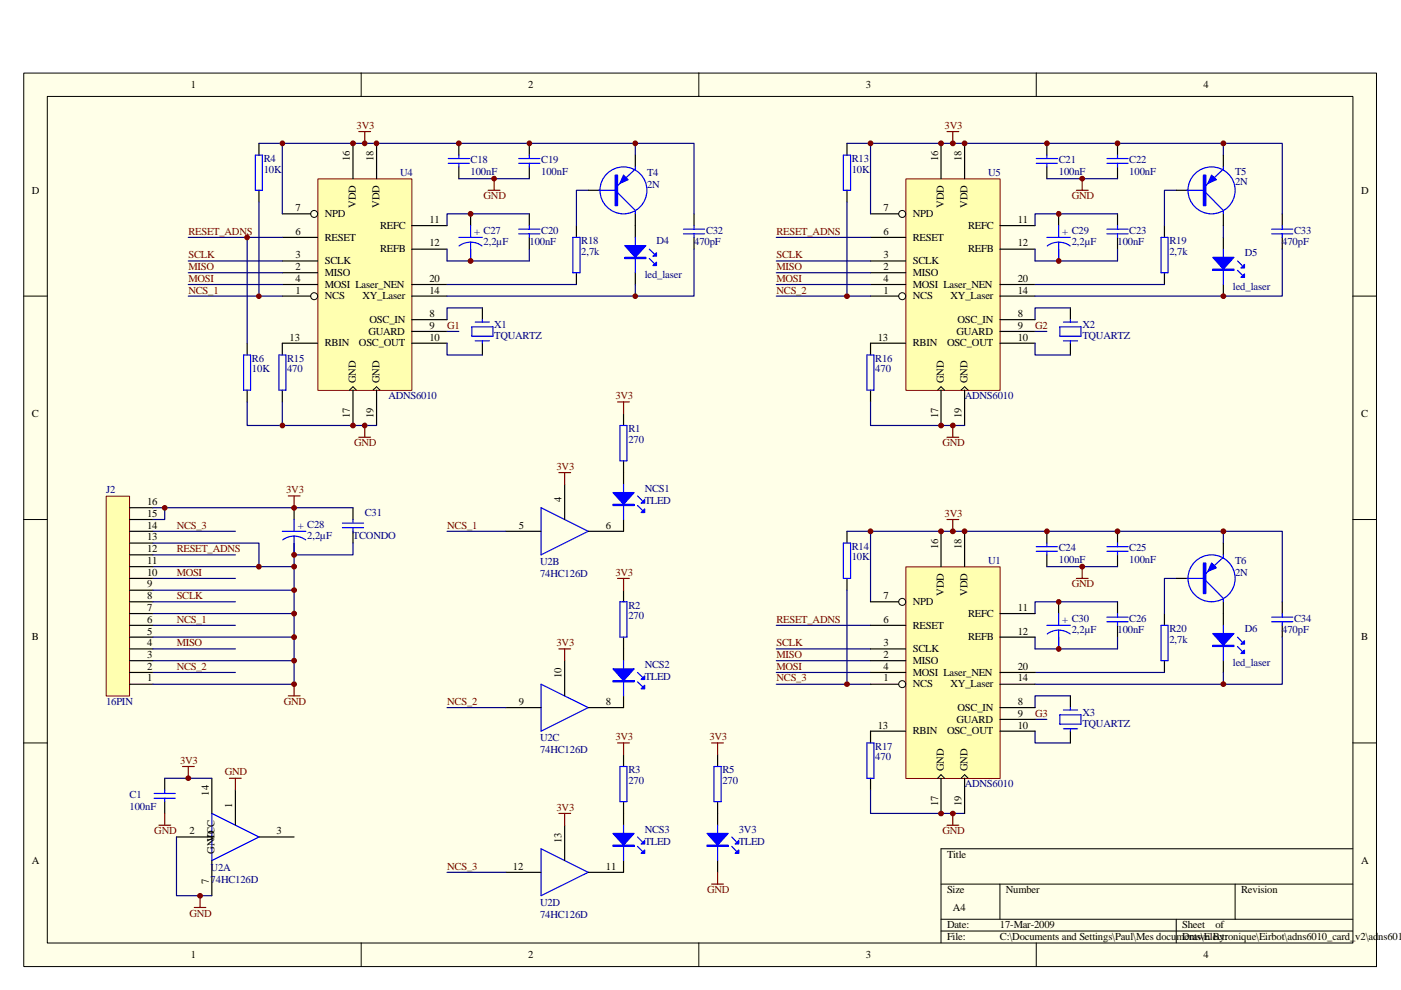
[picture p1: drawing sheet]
<svg xmlns="http://www.w3.org/2000/svg" width="297mm" height="210mm" viewBox="0 0 297 210" stroke-linecap="round" stroke-linejoin="round" font-family="sans-serif">
<defs><g id="words">
<g font-size="2.3">
<text x="40.4" y="18.6">1</text>
<text x="112" y="18.6">2</text>
<text x="183.6" y="18.6">3</text>
<text x="255.1" y="18.6">4</text>
<text x="74.2" y="34.2" transform="rotate(-90 74.2 34.2)">16</text>
<text x="79.2" y="34.2" transform="rotate(-90 79.2 34.2)">18</text>
<text x="198.9" y="34.2" transform="rotate(-90 198.9 34.2)">16</text>
<text x="203.9" y="34.2" transform="rotate(-90 203.9 34.2)">18</text>
<text x="6.8" y="41.1">D</text>
<text x="288.6" y="41.1">D</text>
<text x="62.7" y="44.8">7</text>
<text x="68.9" y="46">NPD</text>
<text x="75.4" y="44.1" transform="rotate(-90 75.4 44.1)">VDD</text>
<text x="80.4" y="44.1" transform="rotate(-90 80.4 44.1)">VDD</text>
<text x="91.1" y="47.3">11</text>
<text x="187.3" y="44.8">7</text>
<text x="193.5" y="46">NPD</text>
<text x="200.1" y="44.1" transform="rotate(-90 200.1 44.1)">VDD</text>
<text x="205.1" y="44.1" transform="rotate(-90 205.1 44.1)">VDD</text>
<text x="215.8" y="47.3">11</text>
<text x="62.7" y="49.8">6</text>
<text x="68.9" y="51">RESET</text>
<text x="80.6" y="48.5">REFC</text>
<text x="80.6" y="53.5">REFB</text>
<text x="91.1" y="52.2">12</text>
<text x="187.3" y="49.8">6</text>
<text x="193.5" y="51">RESET</text>
<text x="205.3" y="48.5">REFC</text>
<text x="205.3" y="53.5">REFB</text>
<text x="215.8" y="52.2">12</text>
<text x="62.7" y="54.7">3</text>
<text x="62.7" y="57.2">2</text>
<text x="62.7" y="59.7">4</text>
<text x="68.9" y="56">SCLK</text>
<text x="68.9" y="58.5">MISO</text>
<text x="91.1" y="59.7">20</text>
<text x="187.3" y="54.7">3</text>
<text x="187.3" y="57.2">2</text>
<text x="187.3" y="59.7">4</text>
<text x="193.5" y="56">SCLK</text>
<text x="193.5" y="58.5">MISO</text>
<text x="215.8" y="59.7">20</text>
<text x="62.7" y="62.2">1</text>
<text x="68.9" y="63.5">NCS</text>
<text x="68.9" y="61">MOSI Laser_NEN</text>
<text x="76.8" y="63.5">XY_Laser</text>
<text x="91.1" y="62.2">14</text>
<text x="187.3" y="62.2">1</text>
<text x="193.5" y="63.5">NCS</text>
<text x="193.5" y="61">MOSI Laser_NEN</text>
<text x="201.5" y="63.5">XY_Laser</text>
<text x="215.8" y="62.2">14</text>
<text x="78.1" y="71">GUARD</text>
<text x="78.4" y="68.5">OSC_IN</text>
<text x="91.1" y="67.2">8</text>
<text x="91.1" y="69.7">9</text>
<text x="202.8" y="71">GUARD</text>
<text x="203" y="68.5">OSC_IN</text>
<text x="215.8" y="67.2">8</text>
<text x="215.8" y="69.7">9</text>
<text x="61.4" y="72.2">13</text>
<text x="68.9" y="73.4">RBIN</text>
<text x="76.1" y="73.4">OSC_OUT</text>
<text x="91.1" y="72.2">10</text>
<text x="186.1" y="72.2">13</text>
<text x="193.5" y="73.4">RBIN</text>
<text x="200.8" y="73.4">OSC_OUT</text>
<text x="215.8" y="72.2">10</text>
<text x="75.4" y="81.3" transform="rotate(-90 75.4 81.3)">GND</text>
<text x="80.4" y="81.3" transform="rotate(-90 80.4 81.3)">GND</text>
<text x="200.1" y="81.3" transform="rotate(-90 200.1 81.3)">GND</text>
<text x="205.1" y="81.3" transform="rotate(-90 205.1 81.3)">GND</text>
<text x="6.8" y="88.4">C</text>
<text x="74.2" y="88.7" transform="rotate(-90 74.2 88.7)">17</text>
<text x="79.2" y="88.7" transform="rotate(-90 79.2 88.7)">19</text>
<text x="198.9" y="88.7" transform="rotate(-90 198.9 88.7)">17</text>
<text x="203.9" y="88.7" transform="rotate(-90 203.9 88.7)">19</text>
<text x="288.6" y="88.4">C</text>
<text x="31.2" y="107.1">16</text>
<text x="119.1" y="106.4" transform="rotate(-90 119.1 106.4)">4</text>
<text x="31.2" y="112.1">14</text>
<text x="31.2" y="109.6">15</text>
<text x="110" y="112.1">5</text>
<text x="128.5" y="112.1">6</text>
<text x="31.2" y="119.5">11</text>
<text x="31.2" y="117.1">12</text>
<text x="31.2" y="114.6">13</text>
<text x="198.9" y="116.4" transform="rotate(-90 198.9 116.4)">16</text>
<text x="203.9" y="116.4" transform="rotate(-90 203.9 116.4)">18</text>
<text x="31.2" y="124.5">9</text>
<text x="31.2" y="122">10</text>
<text x="31.2" y="129.5">7</text>
<text x="31.2" y="127">8</text>
<text x="187.3" y="127">7</text>
<text x="193.5" y="128.3">NPD</text>
<text x="200.1" y="126.4" transform="rotate(-90 200.1 126.4)">VDD</text>
<text x="205.1" y="126.4" transform="rotate(-90 205.1 126.4)">VDD</text>
<text x="205.3" y="130.8">REFC</text>
<text x="215.8" y="129.5">11</text>
<text x="6.8" y="135.8">B</text>
<text x="31.2" y="137">4</text>
<text x="31.2" y="134.5">5</text>
<text x="31.2" y="132">6</text>
<text x="187.3" y="137">3</text>
<text x="187.3" y="132">6</text>
<text x="193.5" y="133.3">RESET</text>
<text x="205.3" y="135.8">REFB</text>
<text x="215.8" y="134.5">12</text>
<text x="288.6" y="135.8">B</text>
<text x="31.2" y="142">2</text>
<text x="31.2" y="139.5">3</text>
<text x="119.1" y="143.8" transform="rotate(-90 119.1 143.8)">10</text>
<text x="187.3" y="139.5">2</text>
<text x="187.3" y="142">4</text>
<text x="193.5" y="138.3">SCLK</text>
<text x="193.5" y="140.8">MISO</text>
<text x="193.5" y="143.3">MOSI Laser_NEN</text>
<text x="215.8" y="142">20</text>
<text x="31.2" y="144.5">1</text>
<text x="110" y="149.5">9</text>
<text x="128.5" y="149.5">8</text>
<text x="187.3" y="144.5">1</text>
<text x="193.5" y="145.8">NCS</text>
<text x="201.5" y="145.8">XY_Laser</text>
<text x="215.8" y="149.5">8</text>
<text x="215.8" y="144.5">14</text>
<text x="186.1" y="154.5">13</text>
<text x="193.5" y="155.7">RBIN</text>
<text x="200.8" y="155.7">OSC_OUT</text>
<text x="202.8" y="153.2">GUARD</text>
<text x="203" y="150.7">OSC_IN</text>
<text x="215.8" y="154.5">10</text>
<text x="215.8" y="152">9</text>
<text x="200.1" y="163.5" transform="rotate(-90 200.1 163.5)">GND</text>
<text x="205.1" y="163.5" transform="rotate(-90 205.1 163.5)">GND</text>
<text x="44.3" y="168.7" transform="rotate(-90 44.3 168.7)">14</text>
<text x="49.2" y="171.2" transform="rotate(-90 49.2 171.2)">1</text>
<text x="198.9" y="171" transform="rotate(-90 198.9 171)">17</text>
<text x="203.9" y="171" transform="rotate(-90 203.9 171)">19</text>
<text x="40.2" y="176.9">2</text>
<text x="45.5" y="178.5" transform="rotate(-90 45.5 178.5)">VCC</text>
<text x="58.6" y="176.9">3</text>
<text x="119.1" y="178.7" transform="rotate(-90 119.1 178.7)">13</text>
<text x="6.8" y="183.1">A</text>
<text x="45.5" y="181" transform="rotate(-90 45.5 181)">GND</text>
<text x="108.8" y="184.4">12</text>
<text x="128.5" y="184.4">11</text>
<text x="200.8" y="181.9">Title</text>
<text x="288.6" y="183.1">A</text>
<text x="44.3" y="187.5" transform="rotate(-90 44.3 187.5)">7</text>
<text x="200.8" y="189.4">Size</text>
<text x="213.3" y="189.4">Number</text>
<text x="263.1" y="189.4">Revision</text>
<text x="200.8" y="196.8">Date:</text>
<text x="202.1" y="193.1">A4</text>
<text x="212" y="196.8">17-Mar-2009</text>
<text x="250.7" y="196.8">Sheet</text>
<text x="257.7" y="196.8">of</text>
<text x="40.4" y="203.1">1</text>
<text x="112" y="203.1">2</text>
<text x="183.6" y="203.1">3</text>
<text x="200.8" y="199.3">File:</text>
<text x="212" y="199.3">C:\Documents and Settings\Paul\Mes documents\Electronique\Eirbot\adns6010_card_v2\adns6010</text>
<text x="250.7" y="199.3">Drawn By:</text>
<text x="255.1" y="203.1">4</text>
</g>
<g font-size="2.3" fill="#800000">
<text x="75.6" y="27.3">3V3</text>
<text x="200.3" y="27.3">3V3</text>
<text x="102.5" y="42.3">GND</text>
<text x="227.2" y="42.3">GND</text>
<text x="40" y="49.8">RESET_ADNS</text>
<text x="164.6" y="49.8">RESET_ADNS</text>
<text x="40" y="54.7">SCLK</text>
<text x="40" y="57.2">MISO</text>
<text x="40" y="59.7">MOSI</text>
<text x="164.6" y="54.7">SCLK</text>
<text x="164.6" y="57.2">MISO</text>
<text x="164.6" y="59.7">MOSI</text>
<text x="40" y="62.2">NCS_1</text>
<text x="164.6" y="62.2">NCS_2</text>
<text x="94.8" y="69.7">G1</text>
<text x="219.5" y="69.7">G2</text>
<text x="130.5" y="84.7">3V3</text>
<text x="75.1" y="94.7">GND</text>
<text x="199.8" y="94.7">GND</text>
<text x="118" y="99.6">3V3</text>
<text x="60.7" y="104.6">3V3</text>
<text x="37.5" y="112.1">NCS_3</text>
<text x="94.8" y="112.1">NCS_1</text>
<text x="200.3" y="109.6">3V3</text>
<text x="37.5" y="117.1">RESET_ADNS</text>
<text x="37.5" y="122">MOSI</text>
<text x="130.5" y="122">3V3</text>
<text x="227.2" y="124.5">GND</text>
<text x="37.5" y="127">SCLK</text>
<text x="37.5" y="137">MISO</text>
<text x="37.5" y="132">NCS_1</text>
<text x="118" y="137">3V3</text>
<text x="164.6" y="132">RESET_ADNS</text>
<text x="164.6" y="137">SCLK</text>
<text x="37.5" y="142">NCS_2</text>
<text x="164.6" y="139.5">MISO</text>
<text x="164.6" y="142">MOSI</text>
<text x="60.2" y="149.5">GND</text>
<text x="94.8" y="149.5">NCS_2</text>
<text x="164.6" y="144.5">NCS_3</text>
<text x="219.5" y="152">G3</text>
<text x="38.2" y="161.9">3V3</text>
<text x="130.5" y="157">3V3</text>
<text x="150.4" y="157">3V3</text>
<text x="47.7" y="164.4">GND</text>
<text x="118" y="171.9">3V3</text>
<text x="32.7" y="176.9">GND</text>
<text x="199.8" y="176.9">GND</text>
<text x="94.8" y="184.4">NCS_3</text>
<text x="149.9" y="189.4">GND</text>
<text x="40.2" y="194.4">GND</text>
</g>
<g font-size="2.3" fill="#000080">
<text x="55.9" y="34.3">R4</text>
<text x="99.8" y="34.5">C18</text>
<text x="114.8" y="34.5">C19</text>
<text x="180.6" y="34.3">R13</text>
<text x="224.5" y="34.5">C21</text>
<text x="239.4" y="34.5">C22</text>
<text x="55.9" y="36.6">10K</text>
<text x="84.8" y="37.3">U4</text>
<text x="99.8" y="37">100nF</text>
<text x="114.8" y="37">100nF</text>
<text x="137.2" y="37.3">T4</text>
<text x="137.2" y="39.8">2N</text>
<text x="180.6" y="36.6">10K</text>
<text x="209.5" y="37.3">U5</text>
<text x="224.5" y="37">100nF</text>
<text x="239.4" y="37">100nF</text>
<text x="261.9" y="37">T5</text>
<text x="261.9" y="39.3">2N</text>
<text x="100.5" y="49.8">+ C27</text>
<text x="102.5" y="52">2,2µF</text>
<text x="112.3" y="52">100nF</text>
<text x="114.8" y="49.5">C20</text>
<text x="123.2" y="51.8">R18</text>
<text x="139.2" y="51.8">D4</text>
<text x="147.2" y="52">470pF</text>
<text x="149.7" y="49.5">C32</text>
<text x="225.2" y="49.8">+ C29</text>
<text x="227.2" y="52">2,2µF</text>
<text x="236.9" y="52">100nF</text>
<text x="239.4" y="49.5">C23</text>
<text x="247.9" y="51.8">R19</text>
<text x="271.9" y="52">470pF</text>
<text x="274.4" y="49.5">C33</text>
<text x="123.2" y="54">2,7k</text>
<text x="136.7" y="59">led_laser</text>
<text x="247.9" y="54">2,7k</text>
<text x="263.9" y="54.3">D5</text>
<text x="261.4" y="61.5">led_laser</text>
<text x="104.8" y="69.5">X1</text>
<text x="104.8" y="72">TQUARTZ</text>
<text x="229.5" y="69.5">X2</text>
<text x="229.5" y="72">TQUARTZ</text>
<text x="53.4" y="76.7">R6</text>
<text x="60.9" y="76.7">R15</text>
<text x="185.6" y="76.7">R16</text>
<text x="53.4" y="79">10K</text>
<text x="60.9" y="79">470</text>
<text x="185.6" y="79">470</text>
<text x="82.3" y="84.7">ADNS6010</text>
<text x="204.6" y="84.7">ADNS6010</text>
<text x="133.2" y="91.7">R1</text>
<text x="133.2" y="93.9">270</text>
<text x="22.5" y="104.6">J2</text>
<text x="136.7" y="104.4">NCS1</text>
<text x="136.7" y="106.8">TLED</text>
<text x="63.1" y="112.1">+ C28</text>
<text x="77.3" y="109.3">C31</text>
<text x="65.1" y="114.3">2,2µF</text>
<text x="74.8" y="114.3">TCONDO</text>
<text x="114.5" y="119.8">U2B</text>
<text x="180.6" y="116.6">R14</text>
<text x="180.6" y="118.8">10K</text>
<text x="209.5" y="119.5">U1</text>
<text x="224.5" y="116.8">C24</text>
<text x="224.5" y="119.3">100nF</text>
<text x="239.4" y="116.8">C25</text>
<text x="239.4" y="119.3">100nF</text>
<text x="261.9" y="119.5">T6</text>
<text x="114.5" y="122.3">74HC126D</text>
<text x="261.9" y="122">2N</text>
<text x="133.2" y="129">R2</text>
<text x="133.2" y="131.3">270</text>
<text x="239.4" y="131.8">C26</text>
<text x="274.4" y="131.8">C34</text>
<text x="225.2" y="132">+ C30</text>
<text x="227.2" y="134.3">2,2µF</text>
<text x="236.9" y="134.3">100nF</text>
<text x="247.9" y="134">R20</text>
<text x="247.9" y="136.3">2,7k</text>
<text x="263.9" y="134">D6</text>
<text x="271.9" y="134.3">470pF</text>
<text x="136.7" y="141.7">NCS2</text>
<text x="261.4" y="141.3">led_laser</text>
<text x="22.5" y="149.5">16PIN</text>
<text x="136.7" y="144.2">TLED</text>
<text x="229.5" y="151.7">X3</text>
<text x="229.5" y="154.2">TQUARTZ</text>
<text x="114.5" y="157.2">U2C</text>
<text x="114.5" y="159.7">74HC126D</text>
<text x="185.6" y="159">R17</text>
<text x="185.6" y="161.2">470</text>
<text x="133.2" y="163.9">R3</text>
<text x="133.2" y="166.2">270</text>
<text x="153.2" y="163.9">R5</text>
<text x="153.2" y="166.2">270</text>
<text x="204.6" y="166.9">ADNS6010</text>
<text x="27.5" y="169.2">C1</text>
<text x="27.5" y="171.7">100nF</text>
<text x="136.7" y="176.7">NCS3</text>
<text x="136.7" y="179.2">TLED</text>
<text x="156.6" y="176.7">3V3</text>
<text x="156.6" y="179.2">TLED</text>
<text x="44.7" y="184.6">U2A</text>
<text x="44.7" y="187.1">74HC126D</text>
<text x="114.5" y="192.1">U2D</text>
<text x="114.5" y="194.6">74HC126D</text>
</g>
</g></defs>
<path d="M5 15.5h286.8v189.4h-286.8z" fill="#ffffe8"/>
<g fill="none" stroke="#000" stroke-width=".21">
<path d="M5 15.5h286.8v189.4h-286.8zM76.6 15.5v4.9M148.2 15.5v4.9M219.7 15.5v4.9M10 20.4h276.8v179.5h-276.8zM5 62.8h5M286.8 62.8h5M5 110.2h5M286.8 110.2h5M5 157.5h5M286.8 157.5h5M286.8 180h-87.3v19.9"/>
<path d="M76.6 199.9v5M148.2 199.9v5M199.5 187.5h87.3M199.5 194.9h87.3M199.5 197.4h87.3M212 187.5v7.4M219.7 199.9v5M249.4 194.9v5M261.9 187.5v7.4"/>
</g>
<path d="M192.1 38h19.9v44.8h-19.9z" fill="#ffffb0"/>
<path d="M192.1 37.9h19.9v44.9h-19.9z" fill="none" stroke="#800000" stroke-width=".21"/>
<g fill="none" stroke="#000" stroke-width=".21">
<path d="M198.8 82.7l.7-.7 .8 .7M203.7 82.7l.8-.7 .8 .7"/>
<circle cx="191.3" cy="45.4" r=".74"/>
<circle cx="191.3" cy="62.8" r=".74"/>
</g>
<g fill="none" stroke="#000" stroke-width=".25">
<path d="M179.6 30.4v2.5M199.5 30.4v7.5M204.5 30.4v7.5M222 30.4v2.5M222 35.4v2.5M236.9 30.4v2.5M236.9 35.4v2.5M179.6 40.3v2.5M184.6 55.3h7.4M184.6 57.8h7.4M184.6 50.3h7.4M184.6 45.3h5.9"/>
<path d="M212 47.8h7.5M212 52.8h7.5M224.4 45.3v2.5M224.4 52.8v2.5M236.9 45.3v2.5M236.9 50.3v2.5M246.9 47.8v2.5M246.9 57.8v2.5M259.4 50.3v2.5M184.6 62.8h5.9M184.6 60.3h7.4M192 72.8h-7.4v2.5"/>
<path d="M212 62.8h7.5M212 60.3h7.5M212 67.8h7.5M212 70.3h7.5M212 72.8h7.5M259.4 60.3v2.5M184.6 82.7v2.5M199.5 82.7v7.5M204.5 82.7v7.5"/>
</g>
<g fill="none" stroke="#000080" stroke-width=".25">
<path d="M179.6 30.4h5M222 37.9h14.9M259.4 32.9v-2.5h-74.8v14.9M164.6 50.3h20M164.6 55.3h20M164.6 57.8h20M179.6 42.8v20M219.5 52.8v2.5h17.4v-2.5M236.9 45.3h-17.4v2.5M164.6 60.3h20M164.6 62.8h20M219.5 60.3h27.4"/>
<path d="M184.6 85.2v5h19.9"/>
</g>
<g fill="none" stroke="#00f" stroke-width=".25">
<path d="M178.8 32.9h1.5v7.4h-1.5zM219.7 34.6h4.5M219.7 33.6h4.5M222 32.9v.7M222 34.6v.8M234.7 34.6h4.5M234.7 33.6h4.5M236.9 32.9v.7M236.9 34.6v.8M222 50.3h4.9M224.4 51.4l1.6 .2 .9 .6M224.4 51.4l-1.5 .2-.9 .6"/>
<path d="M224.4 47.8v2.5M224.4 51.4v3.9M234.7 49.6h4.5M234.7 48.6h4.5M236.9 47.8v.8M236.9 49.6v.7M246.2 50.3h1.4v7.5h-1.4zM259.4 52.8v7.5M262.4 57.3l1 1M262.4 55.3l1 1M183.8 75.3h1.5v7.4h-1.5z"/>
</g>
<path d="M200.8 27.9h2.5M202 27.9v2.5M229.4 37.9v2.4M228.2 40.3h2.5M200.8 92.7h2.5M202 90.2v2.5" fill="none" stroke="#800000" stroke-width=".25"/>
<path d="M257.1 54.6h4.5l-2.2 2.5z" fill="#00f"/>
<path d="M257.1 57.2h4.5M257.1 54.6h4.5l-2.2 2.5zM257.1 57.1h4.5v.2h-4.5z" fill="none" stroke="#00f" stroke-width=".25"/>
<path d="M263.1 58.8l.8-.7v.7z" fill="#00f"/>
<path d="M263.1 58.8l.8-.7v.7z" fill="none" stroke="#00f" stroke-width=".25"/>
<path d="M263.9 56v.8h-.8z" fill="#00f"/>
<g fill="none" stroke="#00f" stroke-width=".25">
<path d="M263.1 56.8l.8-.8v.8zM269.6 49.6h4.5M269.6 48.6h4.5M271.9 47.8v.8M271.9 49.6v.7M178.8 115.1h1.5v7.5h-1.5zM219.7 116.9h4.5M219.7 115.9h4.5M222 115.1v.8M222 116.9v.7M234.7 116.9h4.5M234.7 115.9h4.5"/>
<path d="M236.9 115.1v.8M236.9 116.9v.7M222 132.6h4.9M224.4 133.6l1.1 .1 1.4 .7M224.4 133.6l-1 .1-1.4 .7M224.4 130.1v2.5M224.4 133.6v4M234.7 131.8h4.5M234.7 130.9h4.5M236.9 130.1v.8M236.9 131.8v.8M246.2 132.6h1.4v7.5h-1.4z"/>
<path d="M259.4 132.6v7.5M262.4 137.1l1 1M262.4 135.1l1 1M183.8 157.5h1.5v7.5h-1.5z"/>
</g>
<g fill="none" stroke="#000080" stroke-width=".25">
<path d="M259.4 30.4h12.5v14.9M249.4 40.3h-2.5v7.5M271.9 52.8v10h-12.5M179.6 112.6h5M259.4 115.1v-2.5h-74.8v15M164.6 132.6h20M164.6 137.6h20M179.6 125.1v20M219.5 135.1v2.5h17.4v-2.5M222 120.1h14.9M236.9 127.6h-17.4v2.5M164.6 140.1h20"/>
<path d="M164.6 142.6h20M164.6 145.1h20M219.5 142.6h27.4M184.6 167.5v5h19.9"/>
</g>
<g fill="none" stroke="#000" stroke-width=".25">
<path d="M271.9 45.3v2.5M271.9 50.3v2.5M179.6 112.6v2.5M222 112.6v2.5M222 117.6v2.5M236.9 112.6v2.5M236.9 117.6v2.5M179.6 122.6v2.5M224.4 127.6v2.5M224.4 135.1v2.5M236.9 127.6v2.5M236.9 132.6v2.5"/>
<path d="M246.9 130.1v2.5M259.4 130.1v2.5M184.6 155v2.5M246.9 140.1v2.5M259.4 140.1v2.5M184.6 165v2.5"/>
</g>
<path d="M200.8 110.2h2.5M202 110.2v2.4M228.2 122.6h2.5M229.4 120.1v2.5M200.8 175h2.5M202 172.5v2.5" fill="none" stroke="#800000" stroke-width=".25"/>
<path d="M257.1 134.3h4.5l-2.2 2.5z" fill="#00f"/>
<path d="M257.1 136.9h4.5M257.1 134.3h4.5l-2.2 2.5zM257.1 136.8h4.5v.3h-4.5z" fill="none" stroke="#00f" stroke-width=".25"/>
<path d="M263.1 138.6l.8-.8v.8z" fill="#00f"/>
<path d="M263.1 138.6l.8-.8v.8z" fill="none" stroke="#00f" stroke-width=".25"/>
<path d="M263.1 136.6l.8-.8v.8z" fill="#00f"/>
<path d="M263.1 136.6l.8-.8v.8zM269.6 131.8h4.5M269.6 130.9h4.5M271.9 130.1v.8M271.9 131.8v.8" fill="none" stroke="#00f" stroke-width=".25"/>
<path d="M259.4 112.6h12.5v15M249.4 122.6h-2.5v7.5M271.9 135.1v10h-12.5M259.4 142.6v2.5h-39.9" fill="none" stroke="#000080" stroke-width=".25"/>
<path d="M271.9 127.6v2.5M271.9 132.6v2.5" fill="none" stroke="#000" stroke-width=".25"/>
<circle cx="184.6" cy="30.4" r=".51" fill="#800000"/>
<circle cx="184.6" cy="30.4" r=".51" fill="none" stroke="#800000" stroke-width=".21"/>
<circle cx="179.6" cy="62.8" r=".5" fill="#800000"/>
<circle cx="179.6" cy="62.8" r=".5" fill="none" stroke="#800000" stroke-width=".21"/>
<circle cx="202" cy="90.2" r=".5" fill="#800000"/>
<circle cx="202" cy="90.2" r=".5" fill="none" stroke="#800000" stroke-width=".21"/>
<circle cx="202" cy="30.4" r=".5" fill="#800000"/>
<circle cx="202" cy="30.4" r=".5" fill="none" stroke="#800000" stroke-width=".21"/>
<circle cx="229.5" cy="37.9" r=".49" fill="#800000"/>
<circle cx="229.5" cy="37.9" r=".49" fill="none" stroke="#800000" stroke-width=".21"/>
<circle cx="259.4" cy="30.4" r=".51" fill="#800000"/>
<circle cx="259.4" cy="30.4" r=".51" fill="none" stroke="#800000" stroke-width=".21"/>
<circle cx="184.6" cy="112.7" r=".51" fill="#800000"/>
<circle cx="184.6" cy="112.7" r=".51" fill="none" stroke="#800000" stroke-width=".21"/>
<circle cx="179.6" cy="145.1" r=".5" fill="#800000"/>
<circle cx="179.6" cy="145.1" r=".5" fill="none" stroke="#800000" stroke-width=".21"/>
<circle cx="202" cy="172.5" r=".49" fill="#800000"/>
<circle cx="202" cy="172.5" r=".49" fill="none" stroke="#800000" stroke-width=".21"/>
<circle cx="202" cy="112.7" r=".5" fill="#800000"/>
<circle cx="202" cy="112.7" r=".5" fill="none" stroke="#800000" stroke-width=".21"/>
<circle cx="229.4" cy="120.1" r=".5" fill="#800000"/>
<circle cx="229.4" cy="120.1" r=".5" fill="none" stroke="#800000" stroke-width=".21"/>
<circle cx="259.4" cy="112.7" r=".51" fill="#800000"/>
<circle cx="259.4" cy="112.7" r=".51" fill="none" stroke="#800000" stroke-width=".21"/>
<path d="M67.4 38h19.9v44.8h-19.9z" fill="#ffffb0"/>
<path d="M67.4 37.9h19.9v44.9h-19.9z" fill="none" stroke="#800000" stroke-width=".21"/>
<g fill="none" stroke="#000" stroke-width=".21">
<path d="M74.1 82.7l.7-.7 .8 .7M79.1 82.7l.7-.7 .8 .7"/>
<circle cx="66.6" cy="45.4" r=".74"/>
<circle cx="66.6" cy="62.8" r=".74"/>
</g>
<g fill="none" stroke="#000" stroke-width=".25">
<path d="M54.9 30.4v2.5M74.8 30.4v7.5M79.8 30.4v7.5M97.3 30.4v2.5M97.3 35.4v2.5M112.2 30.4v2.5M112.2 35.4v2.5M54.9 40.3v2.5M59.9 55.3h7.4M59.9 57.8h7.4M59.9 50.3h7.4M59.9 45.3h6"/>
<path d="M87.3 47.8h7.5M87.3 52.8h7.5M99.8 45.3v2.5M99.8 52.8v2.5M112.2 45.3v2.5M112.2 50.3v2.5M122.2 47.8v2.5M122.2 57.8v2.5M134.7 47.8v2.5M134.7 57.8v2.5M52.4 72.8v2.5M59.9 62.8h6"/>
<path d="M59.9 60.3h7.4M67.3 72.8h-7.4v2.5M87.3 62.8h7.5M87.3 60.3h7.5M87.3 67.8h7.5M87.3 70.3h7.5M87.3 72.8h7.5M52.4 82.7v2.5M59.9 82.7v2.5M74.8 82.7v7.5M79.8 82.7v7.5"/>
</g>
<g fill="none" stroke="#000080" stroke-width=".25">
<path d="M54.9 30.4h5M97.3 37.9h14.9M134.7 32.9v-2.5h-74.8v14.9M39.9 50.3h20M39.9 55.3h20M39.9 57.8h20M52.4 50.3v22.5M54.9 42.8v20M94.8 52.8v2.5h17.4v-2.5M112.2 45.3h-17.4v2.5M39.9 60.3h20M39.9 62.8h20"/>
<path d="M94.8 60.3h27.4M52.4 85.2v5h7.5M59.9 85.2v5h19.9"/>
</g>
<g fill="none" stroke="#00f" stroke-width=".25">
<path d="M54.1 32.9h1.5v7.4h-1.5zM95 34.6h4.5M95 33.6h4.5M97.3 32.9v.7M97.3 34.6v.8M110 34.6h4.5M110 33.6h4.5M112.2 32.9v.7M112.2 34.6v.8M97.3 50.3h5M99.8 51.4l1.5 .2 .9 .6M99.8 51.4l-1.6 .2-.9 .6"/>
<path d="M99.8 47.8v2.5M99.8 51.4v3.9M110 49.6h4.5M110 48.6h4.5M112.2 47.8v.8M112.2 49.6v.7M121.5 50.3h1.5v7.5h-1.5zM134.7 50.3v7.5M137.7 54.8l1 1M137.7 52.8l1 1M51.6 75.3h1.5v7.4h-1.5zM59.1 75.3h1.5v7.4h-1.5z"/>
</g>
<path d="M76.1 27.9h2.5M77.3 27.9v2.5M104.8 37.9v2.4M103.5 40.3h2.5M76.1 92.7h2.5M77.3 90.2v2.5" fill="none" stroke="#800000" stroke-width=".25"/>
<path d="M132.5 52.1h4.4l-2.2 2.5z" fill="#00f"/>
<path d="M132.5 54.7h4.4M132.5 52.1h4.4l-2.2 2.5zM132.5 54.6h4.4v.2h-4.4z" fill="none" stroke="#00f" stroke-width=".25"/>
<path d="M138.4 56.3l.8-.7v.7z" fill="#00f"/>
<path d="M138.4 56.3l.8-.7v.7z" fill="none" stroke="#00f" stroke-width=".25"/>
<path d="M138.4 54.3l.8-.7v.7z" fill="#00f"/>
<path d="M138.4 54.3l.8-.7v.7zM144.9 49.6h4.5M144.9 48.6h4.5M147.1 47.8v.8M147.1 49.6v.7" fill="none" stroke="#00f" stroke-width=".25"/>
<path d="M124.7 40.3h-2.5v7.5M134.7 60.3v2.5h-39.9" fill="none" stroke="#000080" stroke-width=".25"/>
<path d="M147.1 45.3v2.5M147.1 50.3v2.5" fill="none" stroke="#000" stroke-width=".25"/>
<circle cx="59.9" cy="30.4" r=".5" fill="#800000"/>
<circle cx="59.9" cy="30.4" r=".5" fill="none" stroke="#800000" stroke-width=".21"/>
<circle cx="59.9" cy="90.2" r=".5" fill="#800000"/>
<circle cx="59.9" cy="90.2" r=".5" fill="none" stroke="#800000" stroke-width=".21"/>
<circle cx="54.9" cy="62.8" r=".49" fill="#800000"/>
<circle cx="54.9" cy="62.8" r=".49" fill="none" stroke="#800000" stroke-width=".21"/>
<circle cx="77.3" cy="90.2" r=".5" fill="#800000"/>
<circle cx="77.3" cy="90.2" r=".5" fill="none" stroke="#800000" stroke-width=".21"/>
<circle cx="77.3" cy="30.4" r=".5" fill="#800000"/>
<circle cx="77.3" cy="30.4" r=".5" fill="none" stroke="#800000" stroke-width=".21"/>
<circle cx="104.8" cy="37.9" r=".49" fill="#800000"/>
<circle cx="104.8" cy="37.9" r=".49" fill="none" stroke="#800000" stroke-width=".21"/>
<circle cx="52.4" cy="50.3" r=".49" fill="#800000"/>
<circle cx="52.4" cy="50.3" r=".49" fill="none" stroke="#800000" stroke-width=".21"/>
<path d="M22.6 105.2h4.9v42.4h-4.9z" fill="#ffffb0"/>
<path d="M22.5 105.2h5v42.4h-5z" fill="none" stroke="#800000" stroke-width=".21"/>
<g fill="none" stroke="#000" stroke-width=".25">
<path d="M102.3 65.3v2.5M102.3 72.8v2.5M226.9 65.3v2.5M226.9 72.8v2.5M27.5 117.6h4.9M27.5 115.1h4.9M27.5 112.6h4.9M27.5 110.2h4.9M27.5 107.7h4.9M62.4 107.7v2.5M62.4 115.1v2.5M74.8 107.7v2.5"/>
<path d="M74.8 112.6v2.5M27.5 137.6h4.9M27.5 135.1h4.9M27.5 132.6h4.9M27.5 130.1h4.9M27.5 127.6h4.9M27.5 125.1h4.9M27.5 122.6h4.9M27.5 120.1h4.9M27.5 145.1h4.9M27.5 142.6h4.9M27.5 140.1h4.9"/>
</g>
<g fill="none" stroke="#00f" stroke-width=".25">
<path d="M100 69.3h4.5v2h-4.5zM100.7 68.3h3.1M100.7 72.3h3.1M102.3 67.8v.5M102.3 72.3v.5M224.7 69.3h4.5v2h-4.5zM225.5 68.3h3M225.5 72.3h3M226.9 67.8v.5M226.9 72.3v.5M59.9 112.6h5M62.4 113.7l1 .1 1.4 .7"/>
<path d="M62.4 113.7l-1.1 .1-1.4 .7M62.4 110.2v2.4M62.4 113.7v3.9M72.6 111.9h4.5M72.6 110.9h4.5M74.8 110.2v.7M74.8 111.9v.7"/>
</g>
<path d="M61.1 105.2h2.5M62.4 105.2v2.5M61.1 147.5h2.5M62.4 145.1v2.4" fill="none" stroke="#800000" stroke-width=".25"/>
<g fill="none" stroke="#000080" stroke-width=".25">
<path d="M259.4 47.8v2.5M94.8 72.8v2.5h7.5M94.8 70.3h2.5M102.3 65.3h-7.5v2.5M219.5 72.8v2.5h7.4M219.5 70.3h2.5M219.5 62.8h39.9M226.9 65.3h-7.4v2.5M32.4 115.1h22.5v5M32.4 112.6h17.5M32.4 117.6h17.5M32.4 107.7h42.4"/>
<path d="M34.9 107.7v2.5h-2.5M74.8 115.1v2.5h-12.4v2.5M32.4 120.1h30v5M32.4 122.6h17.5M32.4 127.6h17.5M32.4 132.6h17.5M32.4 130.1h30M32.4 137.6h17.5M32.4 125.1h30M62.4 125.1v10h-30M62.4 135.1v5M32.4 140.1h30v5h-30"/>
<path d="M32.4 142.6h17.5M219.5 155v2.5h7.4M219.5 152.5h2.5M226.9 147.5h-7.4v2.5"/>
</g>
<circle cx="199.5" cy="90.2" r=".5" fill="#800000"/>
<circle cx="199.5" cy="90.2" r=".5" fill="none" stroke="#800000" stroke-width=".21"/>
<circle cx="199.5" cy="30.4" r=".5" fill="#800000"/>
<circle cx="199.5" cy="30.4" r=".5" fill="none" stroke="#800000" stroke-width=".21"/>
<circle cx="204.5" cy="30.4" r=".51" fill="#800000"/>
<circle cx="204.5" cy="30.4" r=".51" fill="none" stroke="#800000" stroke-width=".21"/>
<circle cx="224.5" cy="45.3" r=".5" fill="#800000"/>
<circle cx="224.5" cy="45.3" r=".5" fill="none" stroke="#800000" stroke-width=".21"/>
<circle cx="224.5" cy="55.3" r=".5" fill="#800000"/>
<circle cx="224.5" cy="55.3" r=".5" fill="none" stroke="#800000" stroke-width=".21"/>
<circle cx="222" cy="30.4" r=".5" fill="#800000"/>
<circle cx="222" cy="30.4" r=".5" fill="none" stroke="#800000" stroke-width=".21"/>
<circle cx="236.9" cy="30.4" r=".51" fill="#800000"/>
<circle cx="236.9" cy="30.4" r=".51" fill="none" stroke="#800000" stroke-width=".21"/>
<circle cx="259.4" cy="62.8" r=".5" fill="#800000"/>
<circle cx="259.4" cy="62.8" r=".5" fill="none" stroke="#800000" stroke-width=".21"/>
<circle cx="224.5" cy="127.6" r=".49" fill="#800000"/>
<circle cx="224.5" cy="127.6" r=".49" fill="none" stroke="#800000" stroke-width=".21"/>
<circle cx="224.5" cy="137.6" r=".5" fill="#800000"/>
<circle cx="224.5" cy="137.6" r=".5" fill="none" stroke="#800000" stroke-width=".21"/>
<circle cx="222" cy="112.7" r=".5" fill="#800000"/>
<circle cx="222" cy="112.7" r=".5" fill="none" stroke="#800000" stroke-width=".21"/>
<circle cx="236.9" cy="112.7" r=".51" fill="#800000"/>
<circle cx="236.9" cy="112.7" r=".51" fill="none" stroke="#800000" stroke-width=".21"/>
<circle cx="74.8" cy="90.2" r=".51" fill="#800000"/>
<circle cx="74.8" cy="90.2" r=".51" fill="none" stroke="#800000" stroke-width=".21"/>
<circle cx="74.8" cy="30.4" r=".51" fill="#800000"/>
<circle cx="74.8" cy="30.4" r=".51" fill="none" stroke="#800000" stroke-width=".21"/>
<circle cx="79.8" cy="30.4" r=".5" fill="#800000"/>
<circle cx="79.8" cy="30.4" r=".5" fill="none" stroke="#800000" stroke-width=".21"/>
<circle cx="99.8" cy="45.3" r=".51" fill="#800000"/>
<circle cx="99.8" cy="45.3" r=".51" fill="none" stroke="#800000" stroke-width=".21"/>
<circle cx="99.8" cy="55.3" r=".51" fill="#800000"/>
<circle cx="99.8" cy="55.3" r=".51" fill="none" stroke="#800000" stroke-width=".21"/>
<circle cx="97.3" cy="30.4" r=".51" fill="#800000"/>
<circle cx="97.3" cy="30.4" r=".51" fill="none" stroke="#800000" stroke-width=".21"/>
<circle cx="112.2" cy="30.4" r=".5" fill="#800000"/>
<circle cx="112.2" cy="30.4" r=".5" fill="none" stroke="#800000" stroke-width=".21"/>
<circle cx="259.4" cy="145.1" r=".5" fill="#800000"/>
<circle cx="259.4" cy="145.1" r=".5" fill="none" stroke="#800000" stroke-width=".21"/>
<path d="M134.7 30.4h12.4v14.9" fill="none" stroke="#000080" stroke-width=".25"/>
<circle cx="134.7" cy="30.4" r=".5" fill="#800000"/>
<circle cx="134.7" cy="30.4" r=".5" fill="none" stroke="#800000" stroke-width=".21"/>
<path d="M147.1 52.8v10h-12.4" fill="none" stroke="#000080" stroke-width=".25"/>
<circle cx="134.7" cy="62.8" r=".49" fill="#800000"/>
<circle cx="134.7" cy="62.8" r=".49" fill="none" stroke="#800000" stroke-width=".21"/>
<path d="M192.1 120.2h19.9v44.9h-19.9z" fill="#ffffb0"/>
<path d="M192.1 120.2h19.9v44.9h-19.9z" fill="none" stroke="#800000" stroke-width=".21"/>
<g fill="none" stroke="#000" stroke-width=".21">
<path d="M198.8 165l.7-.7 .8 .7M203.7 165l.8-.7 .8 .7"/>
<circle cx="191.3" cy="127.6" r=".74"/>
<circle cx="191.3" cy="145.1" r=".74"/>
</g>
<g fill="none" stroke="#000" stroke-width=".25">
<path d="M199.5 112.6v7.5M204.5 112.6v7.5M184.6 137.6h7.4M184.6 132.6h7.4M184.6 127.6h5.9M212 130.1h7.5M212 135.1h7.5M184.6 145.1h5.9M184.6 140.1h7.4M184.6 142.6h7.4M184.6 155h7.4M212 145.1h7.5"/>
<path d="M212 142.6h7.5M212 150h7.5M212 152.5h7.5M212 155h7.5M199.5 165v7.5M204.5 165v7.5"/>
</g>
<circle cx="199.5" cy="172.5" r=".49" fill="#800000"/>
<circle cx="199.5" cy="172.5" r=".49" fill="none" stroke="#800000" stroke-width=".21"/>
<circle cx="199.5" cy="112.7" r=".5" fill="#800000"/>
<circle cx="199.5" cy="112.7" r=".5" fill="none" stroke="#800000" stroke-width=".21"/>
<circle cx="204.5" cy="112.7" r=".51" fill="#800000"/>
<circle cx="204.5" cy="112.7" r=".51" fill="none" stroke="#800000" stroke-width=".21"/>
<path d="M226.9 147.5v2.5M226.9 155v2.5" fill="none" stroke="#000" stroke-width=".25"/>
<path d="M224.7 151.6h4.5v1.9h-4.5zM225.5 150.5h3M225.5 154.5h3M226.9 150v.5M226.9 154.5v.5" fill="none" stroke="#00f" stroke-width=".25"/>
<circle cx="62.4" cy="107.7" r=".49" fill="#800000"/>
<circle cx="62.4" cy="107.7" r=".49" fill="none" stroke="#800000" stroke-width=".21"/>
<circle cx="62.4" cy="117.6" r=".5" fill="#800000"/>
<circle cx="62.4" cy="117.6" r=".5" fill="none" stroke="#800000" stroke-width=".21"/>
<circle cx="62.4" cy="145.1" r=".49" fill="#800000"/>
<circle cx="62.4" cy="145.1" r=".49" fill="none" stroke="#800000" stroke-width=".21"/>
<circle cx="62.4" cy="135.1" r=".5" fill="#800000"/>
<circle cx="62.4" cy="135.1" r=".5" fill="none" stroke="#800000" stroke-width=".21"/>
<circle cx="62.4" cy="125.1" r=".49" fill="#800000"/>
<circle cx="62.4" cy="125.1" r=".49" fill="none" stroke="#800000" stroke-width=".21"/>
<circle cx="62.4" cy="130.1" r=".5" fill="#800000"/>
<circle cx="62.4" cy="130.1" r=".5" fill="none" stroke="#800000" stroke-width=".21"/>
<circle cx="62.4" cy="140.1" r=".5" fill="#800000"/>
<circle cx="62.4" cy="140.1" r=".5" fill="none" stroke="#800000" stroke-width=".21"/>
<circle cx="62.4" cy="120.1" r=".5" fill="#800000"/>
<circle cx="62.4" cy="120.1" r=".5" fill="none" stroke="#800000" stroke-width=".21"/>
<circle cx="54.9" cy="120.1" r=".5" fill="#800000"/>
<circle cx="54.9" cy="120.1" r=".5" fill="none" stroke="#800000" stroke-width=".21"/>
<circle cx="34.9" cy="107.7" r=".49" fill="#800000"/>
<circle cx="34.9" cy="107.7" r=".49" fill="none" stroke="#800000" stroke-width=".21"/>
<path d="M114.7 107.7l10 4.9-10 5zM114.7 145.1l10 4.9-10 5zM132.2 140.1v7.4M135.2 144.6l1 .9M135.2 142.6l1 1M32.7 169.2h4.5M32.7 168.2h4.5M34.9 167.5v.7M34.9 169.2v.8M44.9 172.5l10 5-10 5zM114.7 180l10 5-10 4.9z" fill="none" stroke="#00f" stroke-width=".25"/>
<g fill="none" stroke="#000" stroke-width=".25">
<path d="M107.3 112.6h7.4M119.7 102.7v7.5M124.7 112.6h7.5M132.2 137.6v2.5M107.3 150h7.4M119.7 140.1v7.4M132.2 147.5v2.5h-7.5M34.9 165v2.5M34.9 170v2.5M37.4 177.5h7.5M44.9 165v7.5M49.9 167.5v7.5"/>
<path d="M54.9 177.5h7.5M119.7 175v7.5M44.9 182.5v7.4M107.3 185h7.4M124.7 185h7.5"/>
</g>
<g fill="none" stroke="#800000" stroke-width=".25">
<path d="M118.5 100.2h2.5M119.7 100.2v2.5M118.5 137.6h2.5M119.7 137.6v2.5M33.7 175h2.5M34.9 172.5v2.5M38.7 162.5h2.5M39.9 162.5v2.5M48.6 165h2.5M49.9 165v2.5M118.5 172.5h2.5M119.7 172.5v2.5"/>
<path d="M41.2 192.4h2.4M42.4 189.9v2.5"/>
</g>
<path d="M94.8 112.6h12.5M94.8 150h12.5M94.8 185h12.5" fill="none" stroke="#000080" stroke-width=".25"/>
<path d="M130 141.8h4.4l-2.2 2.5z" fill="#00f"/>
<path d="M130 144.4h4.4M130 141.8h4.4l-2.2 2.5zM130 144.3h4.4v.3h-4.4z" fill="none" stroke="#00f" stroke-width=".25"/>
<path d="M136.7 145.3v.7h-.8z" fill="#00f"/>
<path d="M135.9 146l.8-.7v.7z" fill="none" stroke="#00f" stroke-width=".25"/>
<path d="M136.7 143.3v.8h-.8z" fill="#00f"/>
<path d="M135.9 144.1l.8-.8v.8zM132.2 175v7.5M135.2 179.5l1 1M135.2 177.5l1 1" fill="none" stroke="#00f" stroke-width=".25"/>
<path d="M132.2 172.5v2.5M132.2 182.5v2.5" fill="none" stroke="#000" stroke-width=".25"/>
<path d="M130 176.7h4.4l-2.2 2.5z" fill="#00f"/>
<path d="M130 179.3h4.4M130 176.7h4.4l-2.2 2.5zM130 179.2h4.4v.3h-4.4z" fill="none" stroke="#00f" stroke-width=".25"/>
<path d="M135.9 180.9l.8-.7v.7z" fill="#00f"/>
<path d="M135.9 180.9l.8-.7v.7z" fill="none" stroke="#00f" stroke-width=".25"/>
<path d="M135.9 178.9l.8-.7v.7z" fill="#00f"/>
<path d="M132.2 102.7v7.5M135.2 107.2l1 1M135.2 105.2l1 1M135.9 178.9l.8-.7v.7z" fill="none" stroke="#00f" stroke-width=".25"/>
<path d="M132.2 100.2v2.5M132.2 110.2v2.4" fill="none" stroke="#000" stroke-width=".25"/>
<path d="M130 104.4h4.4l-2.2 2.5z" fill="#00f"/>
<path d="M130 107.1h4.4M130 104.4h4.4l-2.2 2.5zM130 106.9h4.4v.3h-4.4z" fill="none" stroke="#00f" stroke-width=".25"/>
<path d="M136.7 107.9v.8h-.8z" fill="#00f"/>
<path d="M135.9 108.7l.8-.8v.8z" fill="none" stroke="#00f" stroke-width=".25"/>
<path d="M136.7 105.9v.8h-.8z" fill="#00f"/>
<path d="M135.9 106.7l.8-.8v.8zM152.1 175v7.5M155.1 179.5l1 1M155.1 177.5l1 1" fill="none" stroke="#00f" stroke-width=".25"/>
<path d="M152.1 172.5v2.5M152.1 182.5v2.5" fill="none" stroke="#000" stroke-width=".25"/>
<path d="M149.9 176.7h4.5l-2.3 2.5z" fill="#00f"/>
<path d="M149.9 179.3h4.5M149.9 176.7h4.5l-2.3 2.5zM149.9 179.2h4.5v.3h-4.5z" fill="none" stroke="#00f" stroke-width=".25"/>
<path d="M155.9 180.9l.7-.7v.7z" fill="#00f"/>
<path d="M155.9 180.9l.7-.7v.7z" fill="none" stroke="#00f" stroke-width=".25"/>
<path d="M155.9 178.9l.7-.7v.7z" fill="#00f"/>
<path d="M131.4 90.2h1.5v7.5h-1.5zM131.4 127.6h1.5v7.5h-1.5zM131.4 162.5h1.5v7.5h-1.5zM151.4 162.5h1.5v7.5h-1.5zM155.9 178.9l.7-.7v.7z" fill="none" stroke="#00f" stroke-width=".25"/>
<path d="M132.2 87.7v2.5M132.2 97.7v2.5M132.2 125.1v2.5M132.2 135.1v2.5M132.2 160v2.5M132.2 170v2.5M152.1 160v2.5M152.1 170v2.5" fill="none" stroke="#000" stroke-width=".25"/>
<path d="M130.9 85.2h2.5M132.2 85.2v2.5M130.9 122.6h2.5M132.2 122.6v2.5M130.9 157.5h2.5M132.2 157.5v2.5M150.9 157.5h2.5M152.1 157.5v2.5M150.9 187.5h2.5M152.1 185v2.5" fill="none" stroke="#800000" stroke-width=".25"/>
<path d="M34.9 165h10M37.4 177.5v12.4h7.5" fill="none" stroke="#000080" stroke-width=".25"/>
<circle cx="42.4" cy="189.9" r=".5" fill="#800000"/>
<circle cx="42.4" cy="189.9" r=".5" fill="none" stroke="#800000" stroke-width=".21"/>
<circle cx="39.9" cy="165" r=".49" fill="#800000"/>
<circle cx="39.9" cy="165" r=".49" fill="none" stroke="#800000" stroke-width=".21"/>
<path d="M134.7 32.9v2.5M124.7 40.3h2.5M134.7 45.3v2.5" fill="none" stroke="#000" stroke-width=".25"/>
<circle cx="132.2" cy="40.4" r="5" fill="none" stroke="#00f" stroke-width=".25"/>
<path d="M130.4 37.1h.5v6.5h-.5z" fill-rule="evenodd" fill="#00f"/>
<path d="M130.4 37.1h.5v6.5h-.5z" fill="none" stroke="#00f" stroke-width=".25"/>
<path d="M132.2 37.1l1 1-1.8 .8z" fill="#00f"/>
<g fill="none" stroke="#00f" stroke-width=".25">
<path d="M132.2 37.1l1 1-1.8 .8zM134.7 35.4v.5l-3.8 3.5M127 40.3h3.4M130.9 40.9l3.8 3.7v.7"/>
<circle cx="256.9" cy="40.4" r="5"/>
</g>
<path d="M259.4 32.9v2.5M249.4 40.3h2.5M259.4 45.3v2.5" fill="none" stroke="#000" stroke-width=".25"/>
<path d="M255.1 37.1h.5v6.5h-.5z" fill-rule="evenodd" fill="#00f"/>
<path d="M255.1 37.1h.5v6.5h-.5z" fill="none" stroke="#00f" stroke-width=".25"/>
<path d="M256.9 37.1l1 1-1.8 .8z" fill="#00f"/>
<g fill="none" stroke="#00f" stroke-width=".25">
<path d="M256.9 37.1l1 1-1.8 .8zM259.4 35.4v.5l-3.8 3.5M251.6 40.3h3.5M255.6 40.9l3.8 3.7v.7"/>
<circle cx="256.9" cy="122.6" r="5"/>
</g>
<path d="M259.4 115.1v2.5M249.4 122.6h2.5M259.4 127.6v2.5" fill="none" stroke="#000" stroke-width=".25"/>
<path d="M255.1 119.4h.5v6.5h-.5z" fill-rule="evenodd" fill="#00f"/>
<path d="M255.1 119.4h.5v6.5h-.5z" fill="none" stroke="#00f" stroke-width=".25"/>
<path d="M256.9 119.4l1 1-1.8 .7z" fill="#00f"/>
<path d="M256.9 119.4l1 1-1.8 .7zM259.4 117.6v.6l-3.8 3.4M251.6 122.6h3.5M255.6 123.1l3.8 3.8v.7" fill="none" stroke="#00f" stroke-width=".25"/>
<use href="#words"/>
</svg>
